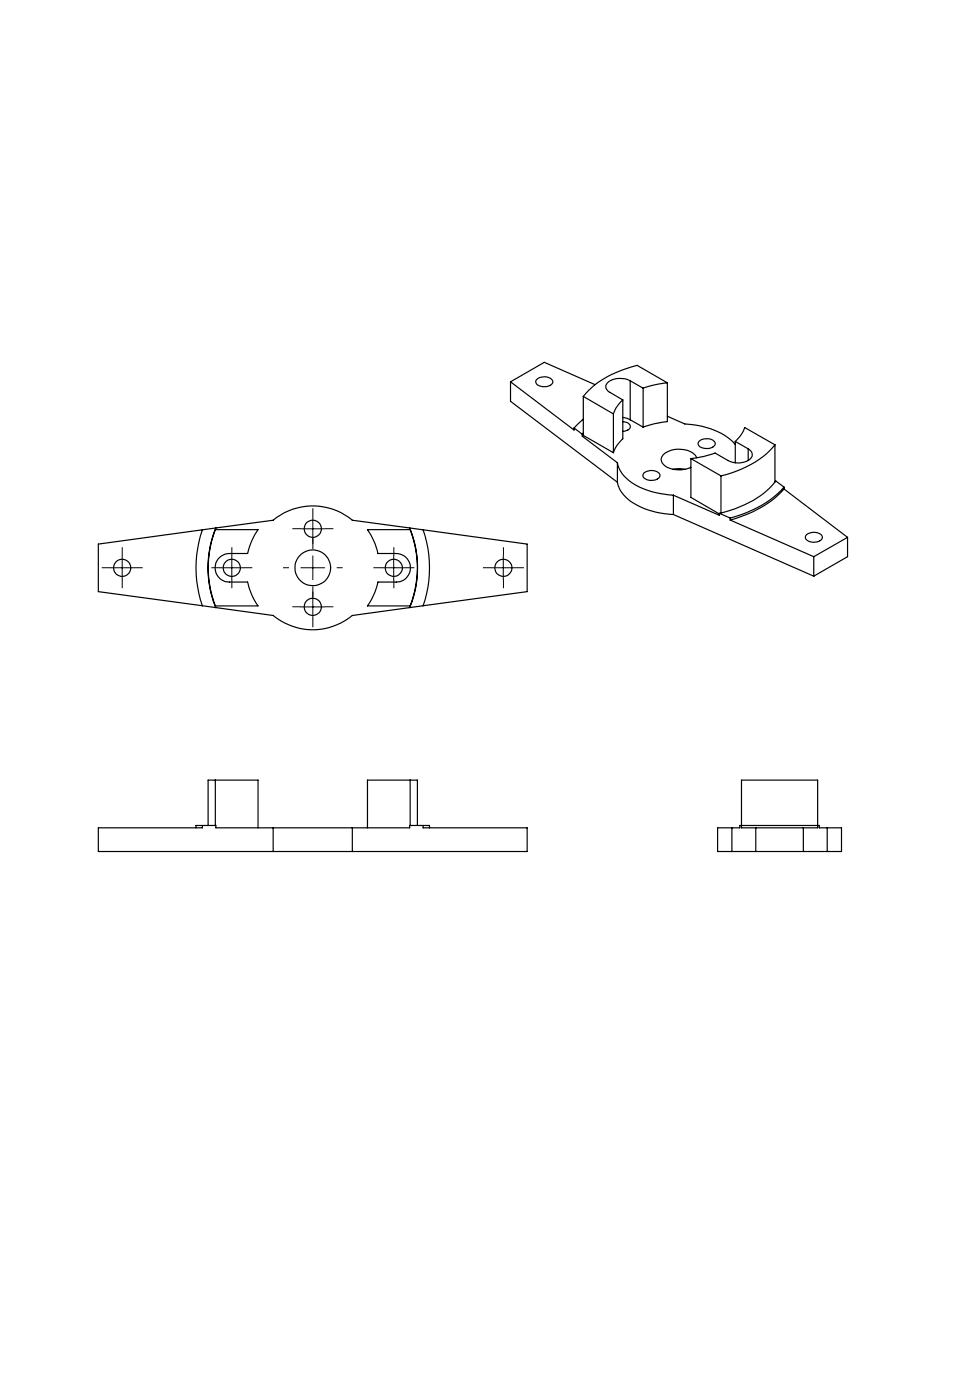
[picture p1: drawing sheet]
<svg xmlns="http://www.w3.org/2000/svg" width="200mm" height="294mm" viewBox="0 0 200 294" stroke-linecap="round" stroke-linejoin="round" font-family="sans-serif">
<g fill="none" stroke="#000" stroke-width=".25">
<path d="M112.6 79.7a2.32 2.32 0 0 1 3.4 .3 1.53 1.53 0 0 1-2.1 1.2 1.2 1.2 0 0 1-1.4-1.3zM132.3 80a4 4 0 0 0-5.1 .7v.8l.5 .7 3 1.8M132.3 80l2.7 1.5M132.3 80v8.2M107.1 80.2l13.4 10.1v-.4M107.1 80.2v4.1l22.5 17M107.1 80.2l7.1-4.1 10.7 4.7M120.5 89.9l1.7 1.3M122.2 91.6l7.4 5.6M122.2 91.2v.4M122.4 88l-1.9 1.9M122.4 91.4l-.2 .2"/>
<path d="M122.4 83.3v8.1l6.3 3.7M122.4 83.3l6.3 3.6M122.4 90.9l-.2 .3M128.7 86.9v8.2M129.6 97.2a8.1 8.1 0 0 0 5.5 5.5l2.6 .8 3.6 .5M129.6 97.2v4.1M130.7 88.5a1.3 1.3 0 0 1 1.6 1.3l-.5 .5-1.1 .3M130.7 87.7l1.6 .5M130.7 84v8.1a6.8 6.8 0 0 0-2 3M130.7 84a6.8 6.8 0 0 0-2 2.9M132.3 88.2l2.7 1.5M135 81.5v8.2"/>
<path d="M135.1 99.3a2.41 2.41 0 0 1 3.4 .4 1.63 1.63 0 0 1-2.1 1.2 1.29 1.29 0 0 1-1.5-1.2zM140.1 87.4l3.6 1.6a15.1 15.1 0 0 1 10.6 4.3M140.1 80.4v8.1a19.1 19.1 0 0 0-5.1 1.2M140.1 80.4l-6.4-3.7a20.5 20.5 0 0 0-11.3 6.6M140.1 80.4a21.1 21.1 0 0 0-5.1 1.1M141.3 98.6l1-.2 1.5 .2M145 96.3l6.3 3.6M145 96.3v8.2l6 3.4M146.2 96.1a4.2 4.2 0 0 0-4.4-1.7 3.1 3.1 0 0 0-3.1 2 2.75 2.75 0 0 0 2.8 2.2 6.3 6.3 0 0 0 3.5-.5M146.7 92.7a2.53 2.53 0 0 1 3.3 .1 .98 .98 0 0 1-1 1.3 2.01 2.01 0 0 1-2.5-.9zM151.3 99.9v7.8M154.3 92.7a6.8 6.8 0 0 0 2-2.9l6.3 3.6"/>
<path d="M154.3 92.7l2.7 1.6M154.3 92.7v4.5M157 94.3a1.33 1.33 0 0 1 .9 1.3 1.33 1.33 0 0 1-1.1 1.2 4.6 4.6 0 0 1-4-.1l-2.7-1.6a20 20 0 0 1-5.1 1.2M157 94.3v2.4M162.6 93.4a20 20 0 0 1-11.3 6.5M162.6 93.4v7.8M42.5 111.3a24.4 24.4 0 0 0 0 15.9M42.5 111.3l-21.9 3v9.9l21.9 3M45.2 111.2h9a14 14 0 0 0-2.2 5h-3.8a3 3 0 0 0-3.1 3 3 3 0 0 0 3.1 3h3.8a14 14 0 0 0 2.2 5h-9a22.3 22.3 0 0 1 0-16zM45.3 110.9a21.9 21.9 0 0 0 0 16.7M45.3 110.9l12-1.6a13 13 0 0 1 16.6 0l36.7 5v9.9l-21.8 3M45.3 110.9l-2.8 .4"/>
<path d="M77.1 111.2h9a21.8 21.8 0 0 1 0 16h-9a14 14 0 0 0 2.2-5h3.8a3 3 0 0 0 3-3 3 3 0 0 0-3-3h-3.8a14 14 0 0 0-2.2-5zM86 110.9a21.9 21.9 0 0 1 0 16.7M88.8 111.3a24.4 24.4 0 0 1 0 15.9M129.6 101.3a7.4 7.4 0 0 0 4.8 5.1 18.2 18.2 0 0 0 6.9 1.7M141.3 108.1l29.5 12.9M141.3 104v4.1M141.3 104l9.7 4.2v-.4M151 107.8l2.2 1M153.2 109.2l17.6 7.7M153.2 108.8v.4M164.5 102.7a22.7 22.7 0 0 1-11.3 6.5M164.5 102.3a22.3 22.3 0 0 1-11.3 6.5"/>
<path d="M164.5 102.3l-1.7-1.3a19.6 19.6 0 0 1-10.7 6.5l-1.1 .3M164.5 102.7l13.4 10.1M164.5 102.3v.4M169.2 112.3a2.37 2.37 0 0 1 3.4 .4 1.63 1.63 0 0 1-2.1 1.2 1.23 1.23 0 0 1-1.4-1.4zM170.8 116.9v4.1M177.9 112.8l-7.1 4.1M177.9 112.8v4.1l-7.1 4.1M42.5 127.2l2.8 .4M88.8 127.2l-14.9 2.1a13 13 0 0 1-16.6 0l-12-1.7M42.5 173.4h-1.4v.4M42.5 173.4v.4h-21.9v5h36.7M42.5 173.4h2.8v.4h12"/>
<path d="M45.2 163.8h-1.5v9.6M45.2 163.8v9.6M45.2 163.8h9v10M57.3 178.8h16.6M57.3 173.8h16.6M57.3 173.8v5M73.9 173.8v5M86.1 163.8h1.5v9.6M86.1 163.8h-9v10M86.1 163.8v9.6M88.8 173.4h1.3v.4M88.8 173.4h-2.8v.4h-12.1"/>
<path d="M88.8 173.4v.4h21.8v5h-36.7M153.6 173.8h1.7v-.4h16.6v.4h1.7M153.6 173.8h-3v5h3M153.6 178.8h20M153.6 173.8v5M155.6 163.8h16v10h-16zM158.6 173.8v5M168.6 173.8v5M173.6 173.8h3v5h-3M173.6 173.8v5"/>
<circle cx="25.6" cy="119.2" r="1.8"/>
<circle cx="48.6" cy="119.2" r="1.8"/>
<circle cx="65.6" cy="119.2" r="3.8"/>
<circle cx="65.6" cy="111" r="1.8"/>
<circle cx="82.7" cy="119.2" r="1.8"/>
<circle cx="105.6" cy="119.2" r="1.79"/>
<circle cx="65.6" cy="127.4" r="1.81"/>
</g>
<g fill="none" stroke="#000" stroke-width=".21" stroke-dasharray="30.5 1.3 1.3 1.3" stroke-linecap="butt">
<path d="M23.2 119.2h-1.8M25.7 116.7v-1.8M28.2 119.2h1.8M46.2 119.2h-1.8M48.7 116.7v-1.8M51.2 119.2h1.8M60.7 119.2h-1.3M63.2 111h-1.8M65.7 114.2v-1.2M65.7 108.5v-1.8M65.7 113.5v1.8M68.2 111h1.8"/>
<path d="M70.7 119.2h1.2M80.2 119.2h-1.8M82.7 116.7v-1.8M85.2 119.2h1.8M103.2 119.2h-1.8M105.7 116.7v-1.8M108.2 119.2h1.8M25.7 121.7v1.8M48.7 121.7v1.8M63.2 127.4h-1.8M65.7 124.2v1.3M65.7 124.9v-1.8"/>
<path d="M65.7 129.9v1.8M68.2 127.4h1.8M82.7 121.7v1.8M105.7 121.7v1.8"/>
</g>
<g fill="none" stroke="#000" stroke-width=".21">
<path d="M23.1 119.2h5.1M25.6 116.7v5M46.1 119.2h5.1M48.6 116.7v5M63.1 119.2h5M63.1 111h5M65.7 108.5v5.1M65.7 116.7v5M80.2 119.2h4.9M82.6 116.7v5M103.2 119.2h4.9M105.6 116.7v5"/>
<path d="M63.1 127.5h5M65.7 124.9v5.1"/>
</g>
</svg>
